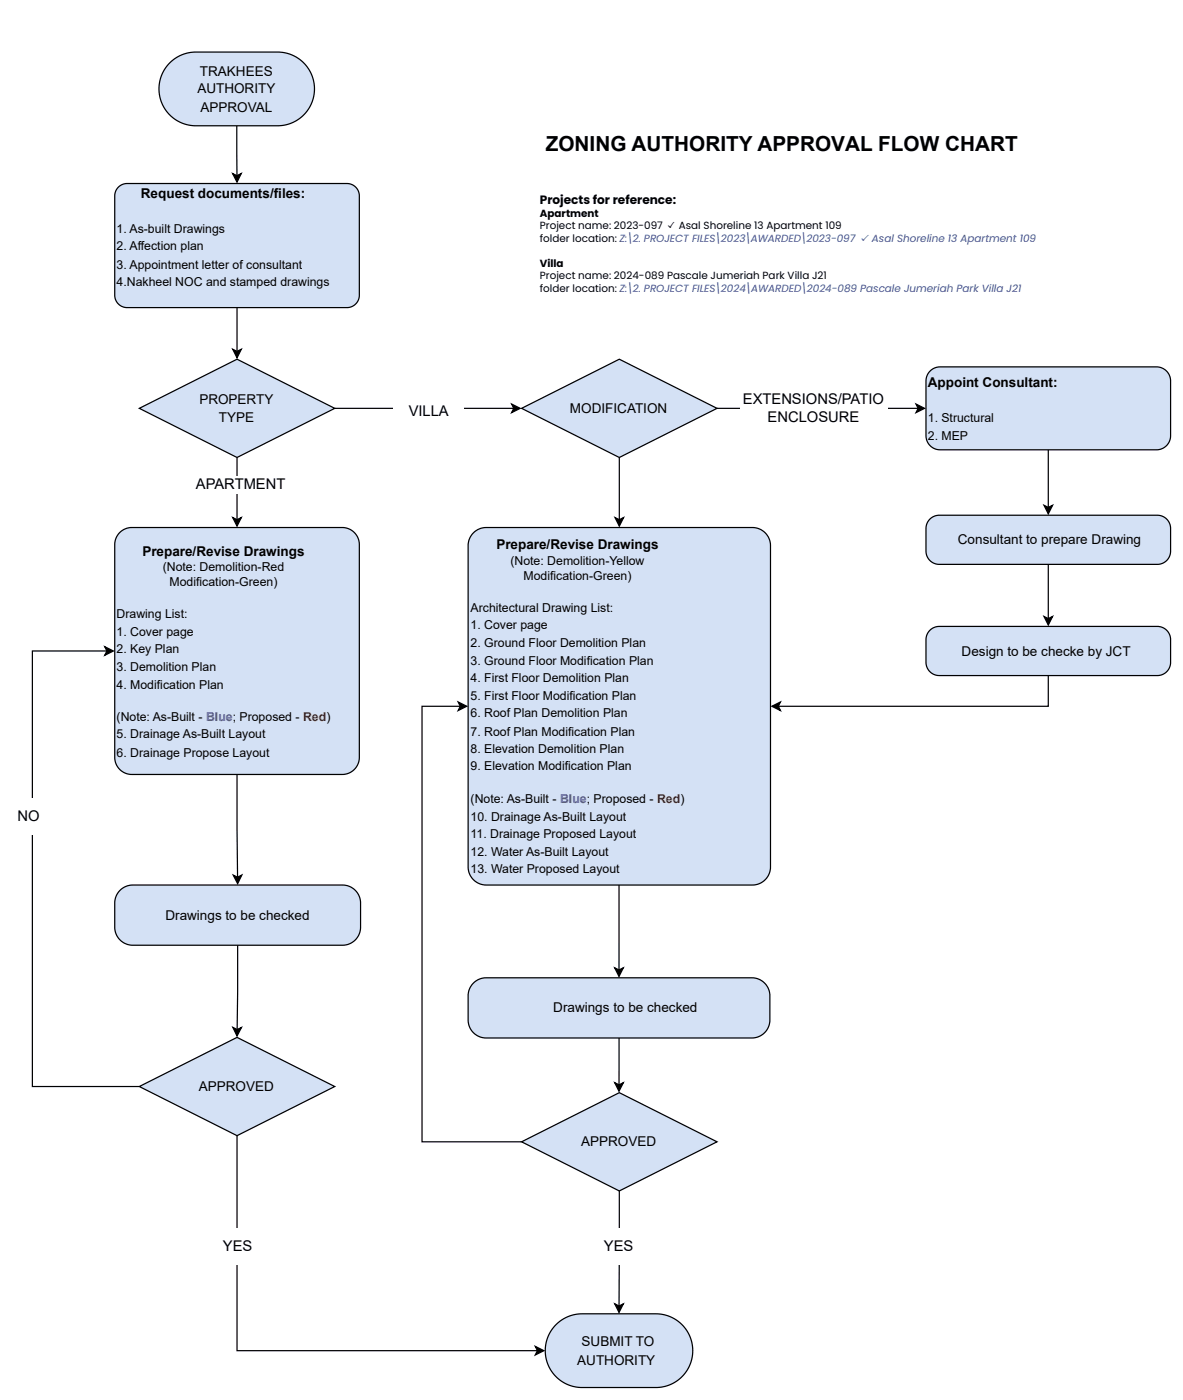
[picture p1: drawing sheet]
<svg xmlns="http://www.w3.org/2000/svg" width="241mm" height="286mm" viewBox="0 0 241 286" stroke-linecap="round" stroke-linejoin="round" font-family="sans-serif">
<defs><g id="words">
<text font-size="4.2" x="111.4" y="30.8">ZONING AUTHORITY APPROVAL FLOW CHART</text>
<g font-size="3">
<text x="151.6" y="82.5">EXTENSIONS/PATIO</text>
<text x="83.4" y="85">VILLA</text>
<text x="156.6" y="86.2">ENCLOSURE</text>
<text x="40" y="99.8">APARTMENT</text>
<text x="3.6" y="167.5">NO</text>
<text x="45.5" y="255.2">YES</text>
<text x="123.2" y="255.2">YES</text>
</g>
<g font-size="2.8">
<text x="40.8" y="15.5">TRAKHEES</text>
<text x="40.3" y="19">AUTHORITY</text>
<text x="40.9" y="22.8">APPROVAL</text>
<text x="28.7" y="40.3">Request documents/files:</text>
<text x="40.7" y="82.5">PROPERTY</text>
<text x="189.3" y="79">Appoint Consultant:</text>
<text x="44.6" y="86.2">TYPE</text>
<text x="116.3" y="84.2">MODIFICATION</text>
<text x="29" y="113.6">Prepare/Revise Drawings</text>
<text x="101.3" y="112.1">Prepare/Revise Drawings</text>
<text x="195.4" y="111.1">Consultant to prepare Drawing</text>
<text x="196.2" y="133.9">Design to be checke by JCT</text>
<text x="33.7" y="187.8">Drawings to be checked</text>
<text x="112.9" y="206.6">Drawings to be checked</text>
<text x="40.6" y="222.6">APPROVED</text>
<text x="118.6" y="233.9">APPROVED</text>
<text x="118.7" y="274.8">SUBMIT TO</text>
<text x="117.8" y="278.6">AUTHORITY</text>
</g>
<g font-size="2.5">
<text x="110.1" y="41.7">Projects for reference:</text>
<text x="23.8" y="47.6">1. As-built Drawings</text>
<text x="23.8" y="51.1">2. Affection plan</text>
<text x="23.8" y="54.9">3. Appointment letter of consultant</text>
<text x="23.8" y="58.4">4.Nakheel NOC and stamped drawings</text>
<text x="189.3" y="86.2">1. Structural</text>
<text x="189.3" y="89.7">2. MEP</text>
<text x="33.2" y="116.6">(Note: Demolition-Red</text>
<text x="34.6" y="119.6">Modification-Green)</text>
<text x="104.1" y="115.3">(Note: Demolition-Yellow</text>
<text x="106.8" y="118.3">Modification-Green)</text>
<text x="96" y="124.8">Architectural Drawing List:</text>
<text x="23.8" y="126.1">Drawing List:</text>
<text x="23.8" y="129.9">1. Cover page</text>
<text x="96" y="128.4">1. Cover page</text>
<text x="23.8" y="133.4">2. Key Plan</text>
<text x="23.8" y="136.9">3. Demolition Plan</text>
<text x="96" y="132.1">2. Ground Floor Demolition Plan</text>
<text x="96" y="135.6">3. Ground Floor Modification Plan</text>
<text x="23.8" y="140.6">4. Modification Plan</text>
<text x="96" y="139.1">4. First Floor Demolition Plan</text>
<text x="96" y="142.9">5. First Floor Modification Plan</text>
<text x="23.8" y="147.2">(Note: As-Built - Blue; Proposed - Red)</text>
<text x="96" y="146.4">6. Roof Plan Demolition Plan</text>
<text x="23.8" y="150.7">5. Drainage As-Built Layout</text>
<text x="23.8" y="154.4">6. Drainage Propose Layout</text>
<text x="96" y="150.2">7. Roof Plan Modification Plan</text>
<text x="96" y="153.7">8. Elevation Demolition Plan</text>
<text x="96" y="157.2">9. Elevation Modification Plan</text>
<text x="96" y="164">(Note: As-Built - Blue; Proposed - Red)</text>
<text x="96" y="167.5">10. Drainage As-Built Layout</text>
<text x="96" y="171">11. Drainage Proposed Layout</text>
<text x="96" y="174.7">12. Water As-Built Layout</text>
<text x="96" y="178.3">13. Water Proposed Layout</text>
</g>
<g font-size="2.1">
<text x="110.1" y="44.3">Apartment</text>
<text x="110.1" y="46.8">Project name: 2023-097 ✓ Asal Shoreline 13 Apartment 109</text>
<text x="110.1" y="49.4">folder location: Z:\2. PROJECT FILES\2023\AWARDED\2023-097 ✓ Asal Shoreline 13 Apartment 109</text>
<text x="110.1" y="54.4">Villa</text>
<text x="110.1" y="57">Project name: 2024-089 Pascale Jumeriah Park Villa J21</text>
<text x="110.1" y="59.5">folder location: Z:\2. PROJECT FILES\2024\AWARDED\2024-089 Pascale Jumeriah Park Villa J21</text>
</g>
</g></defs>
<path d="M47.5 35.4l.8 .5 .9-.5-.8 1.8zM48.3 25.7v10.2" fill="none" stroke="#000" stroke-width=".25"/>
<path d="M47.5 35.4l.8 .5 .9-.5-.8 1.8z" fill="#000"/>
<path d="M34.6 12.8a7.5 7.5 0 0 1 5.4-2.2h16.6a7.5 7.5 0 0 1 7.6 7.5 7.5 7.5 0 0 1-7.6 7.6h-16.6a7.5 7.5 0 0 1-7-4.7 7.5 7.5 0 0 1 1.6-8.2z" fill="#d4e1f5"/>
<path d="M34.6 12.8a7.5 7.5 0 0 1 5.4-2.2h16.6a7.5 7.5 0 0 1 7.6 7.5 7.5 7.5 0 0 1-7.6 7.6h-16.6a7.5 7.5 0 0 1-7-4.7 7.5 7.5 0 0 1 1.6-8.2zM47.5 71.3l.9 .4 .8-.4-.8 1.7zM48.4 62.8v8.9" fill="none" stroke="#000" stroke-width=".25"/>
<path d="M47.5 71.3l.9 .4 .8-.4-.8 1.7z" fill="#000"/>
<path d="M24.1 38.2l.9-.5 .9-.2h44.9a2.53 2.53 0 0 1 2.5 2.5v20.3a2.53 2.53 0 0 1-2.5 2.5h-44.9a2.53 2.53 0 0 1-2.5-2.5v-20.5l.3-.9z" fill="#d4e1f5"/>
<path d="M24.1 38.2l.9-.5 .9-.2h44.9a2.53 2.53 0 0 1 2.5 2.5v20.3a2.53 2.53 0 0 1-2.5 2.5h-44.9a2.53 2.53 0 0 1-2.5-2.5v-20.5l.3-.9zM48.4 158.1l.1 20.9M47.6 178.6l.9 .4 .8-.4-.8 1.8z" fill="none" stroke="#000" stroke-width=".25"/>
<path d="M47.6 178.6l.9 .4 .8-.4-.8 1.8z" fill="#000"/>
<path d="M24.4 108.7l1.2-.8 1.3-.2h42.9a3.5 3.5 0 0 1 3.5 3.5v43.4a3.5 3.5 0 0 1-3.5 3.5h-42.9a3.5 3.5 0 0 1-3.5-3.5v-43.4l.3-1.4z" fill="#d4e1f5"/>
<path d="M48.4 93.4v12.7M68.3 83.3h36.5M104.4 82.5l1.7 .8-1.7 .9 .4-.9zM24.4 108.7l1.2-.8 1.3-.2h42.9a3.5 3.5 0 0 1 3.5 3.5v43.4a3.5 3.5 0 0 1-3.5 3.5h-42.9a3.5 3.5 0 0 1-3.5-3.5v-43.4l.3-1.4zM47.5 105.6l.9 .5 .8-.5-.8 1.8z" fill="none" stroke="#000" stroke-width=".25"/>
<path d="M104.4 82.5l1.7 .8-1.7 .9 .4-.9zM47.5 105.6l.9 .5 .8-.5-.8 1.8z" fill="#000"/>
<path d="M28.4 83.3l20-10 19.9 10-19.9 10.1z" fill="#d4e1f5"/>
<path d="M28.4 83.3l20-10 19.9 10-19.9 10.1z" fill="none" stroke="#000" stroke-width=".25"/>
<path d="M41.7 97.1h15.1v3.5h-15.1z" fill="#fff"/>
<path d="M136.2 138l.2 30.9h-10.1v29.1M125.4 197.5l.9 .5 .9-.5-.9 1.8z" fill="none" stroke="#000" stroke-width=".25"/>
<path d="M125.4 197.5l.9 .5 .9-.5-.9 1.8z" fill="#000"/>
<path d="M80.2 78.1h14.4v11.8h-14.4z" fill="#fff"/>
<path d="M48.5 192.9l-.1 17.2M47.5 209.7l.9 .4 .9-.4-.9 1.8z" fill="none" stroke="#000" stroke-width=".25"/>
<path d="M47.5 209.7l.9 .4 .9-.4-.9 1.8z" fill="#000"/>
<path d="M24.5 181.7l1.2-.8 1.4-.3h42.8a3.7 3.7 0 0 1 3.7 3.7v4.9a3.7 3.7 0 0 1-3.7 3.7h-42.8a3.7 3.7 0 0 1-3.7-3.7v-5.4l.4-1.1z" fill="#d4e1f5"/>
<path d="M21.4 132l1.7 .9-1.7 .9 .4-.9zM21.8 132.9h-15.2v88.9h21.8M24.5 181.7l1.2-.8 1.4-.3h42.8a3.7 3.7 0 0 1 3.7 3.7v4.9a3.7 3.7 0 0 1-3.7 3.7h-42.8a3.7 3.7 0 0 1-3.7-3.7v-5.4l.4-1.1zM48.4 231.8v43.9h61.2M109.2 274.8l1.8 .9-1.8 .9 .4-.9z" fill="none" stroke="#000" stroke-width=".25"/>
<path d="M21.4 132l1.7 .9-1.7 .9 .4-.9zM109.2 274.8l1.8 .9-1.8 .9 .4-.9z" fill="#000"/>
<path d="M28.4 221.8l20-10.1 19.9 10.1-19.9 10z" fill="#d4e1f5"/>
<path d="M28.4 221.8l20-10.1 19.9 10.1-19.9 10z" fill="none" stroke="#000" stroke-width=".25"/>
<g fill="#fff">
<path d="M-.1 162.8h14.9v7.6h-14.9z"/>
<path d="M43 250.6h11.3v7.5h-11.3z"/>
</g>
<path d="M113.4 270.4a7.5 7.5 0 0 1 5.4-2.2h15a7.5 7.5 0 0 1 7.5 7.5 7.5 7.5 0 0 1-7.5 7.5h-15a7.5 7.5 0 0 1-7-4.6 7.5 7.5 0 0 1 1.6-8.2z" fill="#d4e1f5"/>
<path d="M126.3 211.9v9.5M125.4 221l.9 .4 .9-.4-.9 1.7zM113.4 270.4a7.5 7.5 0 0 1 5.4-2.2h15a7.5 7.5 0 0 1 7.5 7.5 7.5 7.5 0 0 1-7.5 7.5h-15a7.5 7.5 0 0 1-7-4.6 7.5 7.5 0 0 1 1.6-8.2z" fill="none" stroke="#000" stroke-width=".25"/>
<path d="M125.4 221l.9 .4 .9-.4-.9 1.7z" fill="#000"/>
<path d="M96.6 200.7l1.2-.8 1.4-.3h54.2a3.7 3.7 0 0 1 3.7 3.7v4.9a3.7 3.7 0 0 1-3.7 3.7h-54.2a3.7 3.7 0 0 1-3.7-3.7v-5.4l.4-1.2z" fill="#d4e1f5"/>
<path d="M96.6 200.7l1.2-.8 1.4-.3h54.2a3.7 3.7 0 0 1 3.7 3.7v4.9a3.7 3.7 0 0 1-3.7 3.7h-54.2a3.7 3.7 0 0 1-3.7-3.7v-5.4l.4-1.2z" fill="none" stroke="#000" stroke-width=".25"/>
<path d="M96.6 108.8l1.2-.8 1.4-.3h54.3a3.7 3.7 0 0 1 3.7 3.7v65.5a3.7 3.7 0 0 1-3.7 3.7h-54.3a3.7 3.7 0 0 1-3.7-3.7v-65.5l.3-1.4z" fill="#d4e1f5"/>
<path d="M126.3 93.4v12.7M146.3 83.3h41M186.9 82.5l1.7 .8-1.7 .9 .4-.9zM96.6 108.8l1.2-.8 1.4-.3h54.3a3.7 3.7 0 0 1 3.7 3.7v65.5a3.7 3.7 0 0 1-3.7 3.7h-54.3a3.7 3.7 0 0 1-3.7-3.7v-65.5l.3-1.4zM125.5 105.6l.8 .5 .9-.5-.9 1.8z" fill="none" stroke="#000" stroke-width=".25"/>
<path d="M186.9 82.5l1.7 .8-1.7 .9 .4-.9zM125.5 105.6l.8 .5 .9-.5-.9 1.8z" fill="#000"/>
<path d="M106.4 83.3l19.9-10 20 10-20 10.1z" fill="#d4e1f5"/>
<path d="M106.4 83.3l19.9-10 20 10-20 10.1zM213.9 91.8v11.8M213 103.1l.9 .5 .8-.5-.8 1.8z" fill="none" stroke="#000" stroke-width=".25"/>
<path d="M213 103.1l.9 .5 .8-.5-.8 1.8z" fill="#000"/>
<path d="M189.8 75.7l.9-.6 1.1-.2h44.1a2.88 2.88 0 0 1 2.9 2.9v11.1a2.88 2.88 0 0 1-2.9 2.9h-44.1a2.88 2.88 0 0 1-2.9-2.9v-11.3l.3-1.1z" fill="#d4e1f5"/>
<path d="M189.8 75.7l.9-.6 1.1-.2h44.1a2.88 2.88 0 0 1 2.9 2.9v11.1a2.88 2.88 0 0 1-2.9 2.9h-44.1a2.88 2.88 0 0 1-2.9-2.9v-11.3l.3-1.1z" fill="none" stroke="#000" stroke-width=".25"/>
<path d="M151 77.4h30.1v11.8h-30.1z" fill="#fff"/>
<path d="M213.9 115.2v11.1M213 125.8l.9 .5 .8-.5-.8 1.8z" fill="none" stroke="#000" stroke-width=".25"/>
<path d="M213 125.8l.9 .5 .8-.5-.8 1.8z" fill="#000"/>
<path d="M189.7 106l.9-.6 1-.2h44.5a2.71 2.71 0 0 1 2.7 2.7v4.6a2.71 2.71 0 0 1-2.7 2.7h-44.5a2.71 2.71 0 0 1-2.7-2.7v-5l.3-.8z" fill="#d4e1f5"/>
<path d="M189.7 106l.9-.6 1-.2h44.5a2.71 2.71 0 0 1 2.7 2.7v4.6a2.71 2.71 0 0 1-2.7 2.7h-44.5a2.71 2.71 0 0 1-2.7-2.7v-5l.3-.8zM213.9 137.9v6.3h-55.1M157.5 144.2l1.7-.9-.4 .9 .4 .8z" fill="none" stroke="#000" stroke-width=".25"/>
<path d="M157.5 144.2l1.7-.9-.4 .9 .4 .8z" fill="#000"/>
<path d="M189.7 128.7l.9-.6 1-.2h44.5a2.71 2.71 0 0 1 2.7 2.7v4.6a2.71 2.71 0 0 1-2.7 2.7h-44.5a2.71 2.71 0 0 1-2.7-2.7v-5l.3-.8z" fill="#d4e1f5"/>
<path d="M189.7 128.7l.9-.6 1-.2h44.5a2.71 2.71 0 0 1 2.7 2.7v4.6a2.71 2.71 0 0 1-2.7 2.7h-44.5a2.71 2.71 0 0 1-2.7-2.7v-5l.3-.8zM93.5 143.3l1.7 .9-1.7 .8 .4-.8zM93.9 144.2h-7.8v88.9h20.3" fill="none" stroke="#000" stroke-width=".25"/>
<path d="M93.5 143.3l1.7 .9-1.7 .8 .4-.8z" fill="#000"/>
<path d="M106.4 233.1l19.9-10.1 20 10.1-20 10z" fill="#d4e1f5"/>
<path d="M106.4 233.1l19.9-10.1 20 10.1-20 10zM126.3 243.1v23.5M125.4 266.1l.9 .5 .9-.5-.9 1.8z" fill="none" stroke="#000" stroke-width=".25"/>
<path d="M125.4 266.1l.9 .5 .9-.5-.9 1.8z" fill="#000"/>
<path d="M120.7 250.6h11.3v7.5h-11.3z" fill="#fff"/>
<use href="#words"/>
</svg>
